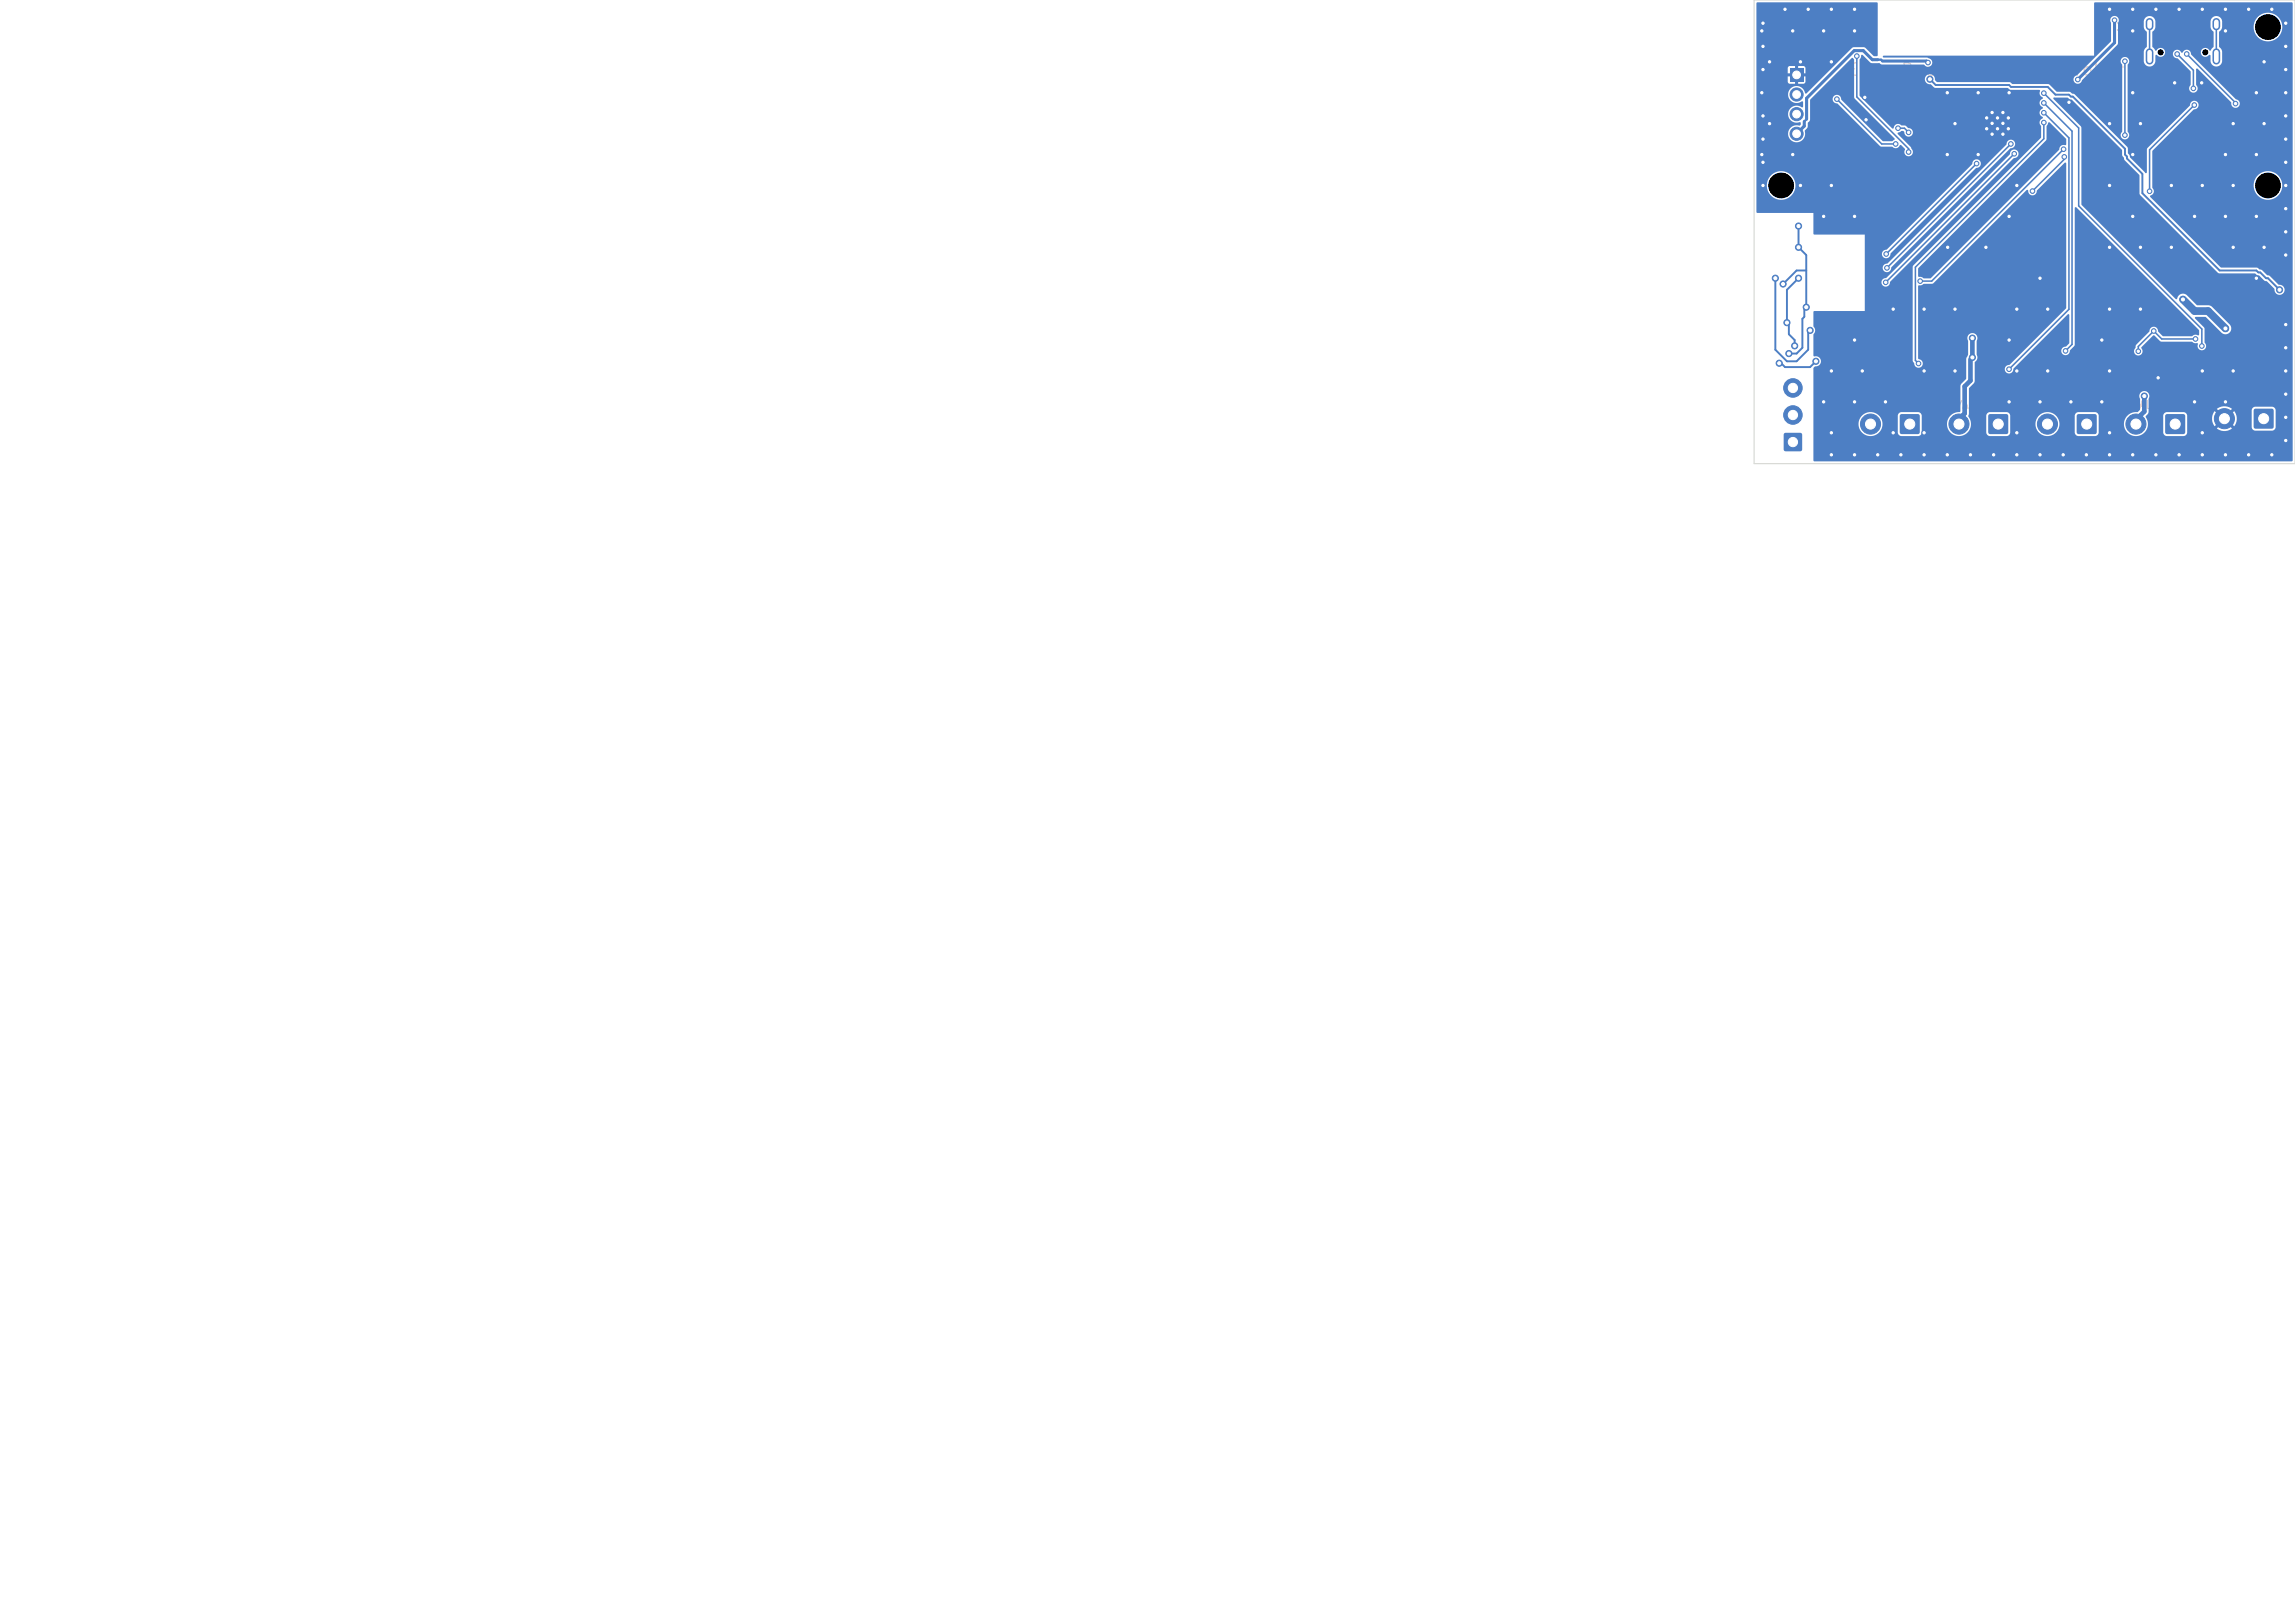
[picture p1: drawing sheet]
<svg xmlns="http://www.w3.org/2000/svg" width="297mm" height="210mm" viewBox="0 0 297 210" stroke-linecap="round" stroke-linejoin="round" font-family="sans-serif">
<defs><g id="words">
<text font-size="1.6" fill="#e8b2a7" x="238.9" y="10.2">Eden Rock Custom Controller</text>
<g font-size="1" fill="#e8b2a7">
<text x="273.8" y="4.3">3V3</text>
<text x="235.9" y="48.1">RS485</text>
<text x="241.5" y="53.1">VALVE 4</text>
<text x="253" y="53.1">VALVE 3</text>
<text x="264.4" y="53.1">VALVE 2</text>
<text x="275.9" y="53.1">VALVE 1</text>
<text x="286.4" y="52.4">12V INPUT</text>
</g>
</g></defs>
<path d="M291.7 52.9h.2h2.1h.2v.2v2.1v.2l-.2 .1h-2.1l-.2-.1-.1-.2v-2.1z" fill="#4d7fc4"/>
<circle cx="287.9" cy="54.2" r="1.3" fill="#4d7fc4" stroke="#4d7fc4" stroke-width=".13"/>
<path d="M231.7 8.8h1.7v1.7h-1.7z" fill="#4d7fc4"/>
<g fill="#4d7fc4" stroke="#4d7fc4" stroke-width=".13">
<circle cx="232.5" cy="12.2" r=".85"/>
<circle cx="232.5" cy="14.8" r=".85"/>
<circle cx="232.5" cy="17.3" r=".85"/>
</g>
<path d="M278.2 2.8v.6M278.2 6.8v1.1M286.8 2.8v.6M286.8 6.8v1.1" fill="none" stroke="#4d7fc4" stroke-width="1"/>
<path d="M268.8 53.6h.2h2.1h.2v.2v2.1v.2l-.2 .1h-2.1l-.2-.1-.1-.2v-2.1z" fill="#4d7fc4"/>
<circle cx="265" cy="54.9" r="1.3" fill="#4d7fc4" stroke="#4d7fc4" stroke-width=".13"/>
<path d="M280.3 53.6h.1h2.1h.2l.1 .2v2.1l-.1 .2-.2 .1h-2.1l-.1-.1-.1-.2v-2.1z" fill="#4d7fc4"/>
<circle cx="276.4" cy="54.9" r="1.3" fill="#4d7fc4" stroke="#4d7fc4" stroke-width=".13"/>
<path d="M245.9 53.6h.2h2.1h.2v.2v2.1v.2l-.2 .1h-2.1l-.2-.1-.1-.2v-2.1z" fill="#4d7fc4"/>
<circle cx="242.1" cy="54.9" r="1.3" fill="#4d7fc4" stroke="#4d7fc4" stroke-width=".13"/>
<path d="M257.4 53.6h.1h2.1h.2l.1 .2v2.1l-.1 .2-.2 .1h-2.1l-.1-.1-.1-.2v-2.1z" fill="#4d7fc4"/>
<circle cx="253.5" cy="54.9" r="1.3" fill="#4d7fc4" stroke="#4d7fc4" stroke-width=".13"/>
<path d="M230.9 56.1l.2-.1h1.9l.2 .1v.2v1.9v.1l-.2 .1h-1.9l-.2-.1-.1-.1v-1.9z" fill="#4d7fc4"/>
<g fill="#4d7fc4" stroke="#4d7fc4" stroke-width=".13">
<circle cx="232" cy="53.7" r="1.2"/>
<circle cx="232" cy="50.2" r="1.2"/>
<circle cx="259.9" cy="15.3" r=".35"/>
<circle cx="259.9" cy="16.7" r=".35"/>
<circle cx="259.2" cy="14.6" r=".35"/>
<circle cx="259.2" cy="16" r=".35"/>
<circle cx="259.2" cy="17.4" r=".35"/>
<circle cx="258.5" cy="15.3" r=".35"/>
<circle cx="258.5" cy="16.7" r=".35"/>
<circle cx="257.8" cy="14.6" r=".35"/>
<circle cx="257.8" cy="16" r=".35"/>
<circle cx="257.8" cy="17.4" r=".35"/>
<circle cx="257.1" cy="15.3" r=".35"/>
<circle cx="257.1" cy="16.7" r=".35"/>
<circle cx="264.5" cy="15.9" r=".3"/>
<circle cx="248.3" cy="47" r=".3"/>
<circle cx="240" cy="58.9" r=".3"/>
<circle cx="256" cy="12" r=".3"/>
<circle cx="272" cy="44" r=".3"/>
<circle cx="228.2" cy="9" r=".3"/>
<circle cx="295.8" cy="18" r=".3"/>
<circle cx="237" cy="58.9" r=".3"/>
<circle cx="295.8" cy="45" r=".3"/>
<circle cx="277" cy="16" r=".3"/>
<circle cx="249" cy="40" r=".3"/>
<circle cx="281" cy="32" r=".3"/>
<circle cx="240" cy="44" r=".3"/>
<circle cx="261" cy="40" r=".3"/>
<circle cx="273" cy="56" r=".3"/>
<circle cx="257" cy="32" r=".3"/>
<circle cx="277" cy="32" r=".3"/>
<circle cx="261" cy="24" r=".3"/>
<circle cx="291" cy="58.9" r=".3"/>
<circle cx="294" cy="58.9" r=".3"/>
<circle cx="252" cy="12" r=".3"/>
<circle cx="270" cy="58.9" r=".3"/>
<circle cx="273" cy="16" r=".3"/>
<circle cx="265" cy="48" r=".3"/>
<circle cx="233" cy="24" r=".3"/>
<circle cx="279.3" cy="48.9" r=".3"/>
<circle cx="273" cy="32" r=".3"/>
<circle cx="292" cy="28" r=".3"/>
<circle cx="232" cy="4" r=".3"/>
<circle cx="228.2" cy="6" r=".3"/>
<circle cx="237" cy="1.2" r=".3"/>
<circle cx="295.8" cy="48" r=".3"/>
<circle cx="240" cy="4" r=".3"/>
<circle cx="232" cy="20" r=".3"/>
<circle cx="228.2" cy="24" r=".3"/>
<circle cx="292" cy="36" r=".3"/>
<circle cx="253" cy="48" r=".3"/>
<circle cx="276" cy="4" r=".3"/>
<circle cx="240" cy="52" r=".3"/>
<circle cx="279" cy="1.2" r=".3"/>
<circle cx="292" cy="20" r=".3"/>
<circle cx="295.8" cy="9" r=".3"/>
<circle cx="265" cy="40" r=".3"/>
<circle cx="289" cy="32" r=".3"/>
<circle cx="288" cy="58.9" r=".3"/>
<circle cx="295.8" cy="57" r=".3"/>
<circle cx="246" cy="58.9" r=".3"/>
<circle cx="293" cy="16" r=".3"/>
<circle cx="228.2" cy="15" r=".3"/>
<circle cx="288" cy="20" r=".3"/>
<circle cx="252" cy="20" r=".3"/>
<circle cx="260" cy="52" r=".3"/>
<circle cx="284" cy="52" r=".3"/>
<circle cx="276" cy="12" r=".3"/>
<circle cx="273" cy="48" r=".3"/>
<circle cx="289" cy="16" r=".3"/>
<circle cx="236" cy="52" r=".3"/>
<circle cx="295.8" cy="3" r=".3"/>
<circle cx="256" cy="20" r=".3"/>
<circle cx="285" cy="1.2" r=".3"/>
<circle cx="276" cy="58.9" r=".3"/>
<circle cx="284" cy="28" r=".3"/>
<circle cx="264" cy="52" r=".3"/>
<circle cx="284.9" cy="10.7" r=".3"/>
<circle cx="276" cy="1.2" r=".3"/>
<circle cx="272" cy="52" r=".3"/>
<circle cx="234" cy="1.2" r=".3"/>
<circle cx="228" cy="12" r=".3"/>
<circle cx="268" cy="52" r=".3"/>
<circle cx="249" cy="58.9" r=".3"/>
<circle cx="237" cy="8" r=".3"/>
<circle cx="228" cy="4" r=".3"/>
<circle cx="264" cy="36" r=".3"/>
<circle cx="279" cy="58.9" r=".3"/>
<circle cx="285" cy="24" r=".3"/>
<circle cx="264" cy="58.9" r=".3"/>
<circle cx="252" cy="58.9" r=".3"/>
<circle cx="288" cy="4" r=".3"/>
<circle cx="281.4" cy="10.7" r=".3"/>
<circle cx="228.2" cy="21" r=".3"/>
<circle cx="236" cy="4" r=".3"/>
<circle cx="229" cy="16" r=".3"/>
<circle cx="295.8" cy="54" r=".3"/>
<circle cx="249" cy="48" r=".3"/>
<circle cx="282" cy="58.9" r=".3"/>
<circle cx="293" cy="32" r=".3"/>
<circle cx="240" cy="1.2" r=".3"/>
<circle cx="295.8" cy="6" r=".3"/>
<circle cx="240" cy="28" r=".3"/>
<circle cx="241.3" cy="12.6" r=".3"/>
<circle cx="249" cy="56" r=".3"/>
<circle cx="288" cy="52" r=".3"/>
<circle cx="241" cy="48" r=".3"/>
<circle cx="273" cy="40" r=".3"/>
<circle cx="282" cy="1.2" r=".3"/>
<circle cx="258" cy="58.9" r=".3"/>
<circle cx="273" cy="1.2" r=".3"/>
<circle cx="236" cy="28" r=".3"/>
<circle cx="260" cy="44" r=".3"/>
<circle cx="289" cy="48" r=".3"/>
<circle cx="276" cy="28" r=".3"/>
<circle cx="231" cy="1.2" r=".3"/>
<circle cx="289" cy="24" r=".3"/>
<circle cx="295.8" cy="12" r=".3"/>
<circle cx="295.8" cy="42" r=".3"/>
<circle cx="243" cy="58.9" r=".3"/>
<circle cx="288" cy="1.2" r=".3"/>
<circle cx="237" cy="24" r=".3"/>
<circle cx="260" cy="28" r=".3"/>
<circle cx="261" cy="48" r=".3"/>
<circle cx="273" cy="24" r=".3"/>
<circle cx="277" cy="40" r=".3"/>
<circle cx="261" cy="58.9" r=".3"/>
<circle cx="252.1" cy="32" r=".3"/>
<circle cx="244" cy="52" r=".3"/>
<circle cx="229" cy="8" r=".3"/>
<circle cx="285" cy="48" r=".3"/>
<circle cx="285" cy="56" r=".3"/>
<circle cx="261" cy="56" r=".3"/>
<circle cx="276" cy="20" r=".3"/>
<circle cx="288" cy="28" r=".3"/>
<circle cx="267.8" cy="13.2" r=".3"/>
<circle cx="295.8" cy="15" r=".3"/>
<circle cx="253" cy="40" r=".3"/>
<circle cx="294" cy="1.2" r=".3"/>
<circle cx="228" cy="20" r=".3"/>
<circle cx="295.8" cy="51" r=".3"/>
<circle cx="253" cy="16" r=".3"/>
<circle cx="295.8" cy="21" r=".3"/>
<circle cx="237" cy="48" r=".3"/>
<circle cx="245" cy="40" r=".3"/>
<circle cx="291" cy="1.2" r=".3"/>
<circle cx="237" cy="56" r=".3"/>
<circle cx="228.2" cy="18" r=".3"/>
<circle cx="255" cy="58.9" r=".3"/>
<circle cx="245" cy="56" r=".3"/>
<circle cx="293" cy="8" r=".3"/>
<circle cx="260" cy="12" r=".3"/>
<circle cx="241.5" cy="15.5" r=".3"/>
<circle cx="295.8" cy="24" r=".3"/>
<circle cx="295.8" cy="30" r=".3"/>
<circle cx="273" cy="58.9" r=".3"/>
<circle cx="295.8" cy="33" r=".3"/>
<circle cx="228.2" cy="3" r=".3"/>
<circle cx="281" cy="24" r=".3"/>
<circle cx="285" cy="58.9" r=".3"/>
<circle cx="292" cy="12" r=".3"/>
<circle cx="295.8" cy="27" r=".3"/>
<circle cx="233" cy="8" r=".3"/>
<circle cx="267" cy="58.9" r=".3"/>
<circle cx="268.9" cy="10.3" r=".3"/>
<circle cx="273.6" cy="2.6" r=".3"/>
<circle cx="249.5" cy="8.1" r=".3"/>
<circle cx="288" cy="42.5" r=".4"/>
<circle cx="282.5" cy="38.7" r=".4"/>
<circle cx="234.3" cy="42.7" r=".4"/>
<circle cx="229.8" cy="36" r=".4"/>
<circle cx="232.8" cy="36" r=".4"/>
<circle cx="231.3" cy="41.7" r=".4"/>
<circle cx="232.3" cy="44.7" r=".4"/>
<circle cx="235" cy="46.7" r=".4"/>
<circle cx="230.3" cy="47" r=".4"/>
<circle cx="264.5" cy="12.1" r=".3"/>
<circle cx="284.9" cy="44.8" r=".3"/>
<circle cx="278.7" cy="42.8" r=".3"/>
<circle cx="284.1" cy="43.9" r=".3"/>
<circle cx="276.7" cy="45.5" r=".3"/>
<circle cx="232.8" cy="32" r=".4"/>
<circle cx="232.8" cy="29.3" r=".4"/>
<circle cx="233.8" cy="39.7" r=".4"/>
<circle cx="231.5" cy="45.7" r=".4"/>
<circle cx="230.8" cy="36.8" r=".4"/>
<circle cx="255.3" cy="43.7" r=".4"/>
<circle cx="255.3" cy="46.3" r=".4"/>
<circle cx="249.8" cy="10.3" r=".4"/>
<circle cx="295" cy="37.5" r=".4"/>
<circle cx="245.6" cy="16.6" r=".3"/>
<circle cx="247" cy="17.1" r=".3"/>
<circle cx="267.1" cy="19.3" r=".3"/>
<circle cx="248.5" cy="36.4" r=".3"/>
<circle cx="283" cy="7" r=".3"/>
<circle cx="289.3" cy="13.4" r=".3"/>
<circle cx="281.8" cy="7" r=".3"/>
<circle cx="283.9" cy="11.4" r=".3"/>
<circle cx="244.1" cy="32.9" r=".3"/>
<circle cx="255.8" cy="21.2" r=".3"/>
<circle cx="260.2" cy="18.6" r=".3"/>
<circle cx="244.2" cy="34.7" r=".3"/>
<circle cx="260.7" cy="19.9" r=".3"/>
<circle cx="244" cy="36.5" r=".3"/>
<circle cx="267.3" cy="45.4" r=".3"/>
<circle cx="264.5" cy="13.3" r=".3"/>
<circle cx="278.2" cy="24.8" r=".3"/>
<circle cx="284" cy="13.6" r=".3"/>
<circle cx="277.5" cy="51.3" r=".4"/>
<circle cx="240.3" cy="7.3" r=".3"/>
<circle cx="247" cy="19.7" r=".3"/>
<circle cx="264.5" cy="14.6" r=".3"/>
<circle cx="260" cy="47.8" r=".3"/>
<circle cx="275" cy="17.5" r=".3"/>
<circle cx="263" cy="24.7" r=".3"/>
<circle cx="267.1" cy="20.3" r=".3"/>
<circle cx="275" cy="7.9" r=".3"/>
<circle cx="245.3" cy="18.6" r=".3"/>
<circle cx="237.7" cy="12.8" r=".3"/>
</g>
<g fill="none" stroke="#4d7fc4" stroke-width=".2">
<path d="M237.7 12.8l5.8 5.8h1.8M240.3 7.3v5.2l6.7 6.7v.5M245.6 16.6h.9l.5 .5M260.2 18.6l-16 16.1M260.7 19.9l-16.7 16.6M264.5 15.9v2.1l-16.6 16.6v12l.4 .4M264.5 12.1l4.5 4.5v10l15.9 16v2.2M264.5 13.3l3.6 3.7v27.6l-.8 .8M264.5 14.6l3.2 3.2v22.2l-7.7 7.8M267.1 19.3l-17.1 17.1h-1.5M275 7.9v9.6M278.2 3.1v4.2"/>
<path d="M281.8 7l2.1 2.1v2.3M283 7l6.3 6.3v.1M284 13.6l-5.8 5.8v5.4M286.8 3.1v4.2M255.8 21.2l-11.7 11.7M267.1 20.3v.3l-4.1 4.1M284.1 43.9h-4.3l-1.1-1.1-2 2v.7"/>
</g>
<path d="M233.8 15.4l-.3 .3M243 7.7h.4l.2 .2" fill="none" stroke="#4d7fc4" stroke-width=".3"/>
<path d="M233.5 15.7v.6l-1 1M243 7.7h-.7l-1.2-1.1h-1.1l-6.2 6.1v2.7M243.6 7.9h5.7l.2 .2M273.6 2.6v2.9l-4.7 4.8" fill="none" stroke="#4d7fc4" stroke-width=".4"/>
<path d="M282.5 38.8l1.5 1.5h1.8l2.2 2.2" fill="none" stroke="#4d7fc4" stroke-width="1"/>
<path d="M249.8 10.3l.7 .7h9.5l.3 .3h4.7l1 1h1.8l.2 .2h.3l6.7 6.8v.7l.3 .3v.2l2 2v2.5l10 10h4.7l.3 .3h.2l.8 .7h.2l1.5 1.5M229.8 36v9.3l1.5 1.5h1.2l1.5-1.5v-2.3l.3-.2M232.8 36l-1.5 1.5v4.3M232.8 29.3v2.7M233 32.3l.8 .7v6.8M233.8 35h-1.3l-1.7 1.8M231.5 42v1.3l.8 .7v.8M233.5 40v1l-.2 .3v3.7l-.8 .8h-1M235 46.8l-.7 .7h-3.3l-.5-.5h-.2" fill="none" stroke="#4d7fc4" stroke-width=".25"/>
<path d="M255 46.5v2.8l-.7 .7v3.5l-.3 .3v.6l-.5 .5M255.3 43.8v2.5M277.5 51.3v2l-.5 .5v.5l-.6 .6" fill="none" stroke="#4d7fc4" stroke-width=".6"/>
<g fill="#4d7fc4">
<path d="M265.1 15.9l.2-.1 2.1 2.1v.8a.72 .72 0 0 0-.9 .4v.3l-16.6 16.6h-1l-.2-.1-.5-.1 .1-1.1 16.5-16.5 .1-1.9z"/>
<path d="M227.4 .3l15.6 .1v6.8l-.1 .1-.4-.1-1.2-1.1h-1.4l-.2 .1-2.6 2.6h-3.4l-.3-.3h-.7v.7h-.4v-.7l-.8 .1-.1 .2v.7h.6v.4h-.6v.7l.2 .2h.7v-.6h.4v.6h.8l.1-.2 .1-.7h-.7v-.4h.7v-.7h3.4l-3.4 3.3a1.17 1.17 0 0 0-.8-.9 1.17 1.17 0 0 0-1.2 .3 1.14 1.14 0 0 0 .1 1.5 1.14 1.14 0 0 0 1.5 .1v.7l-.1 .1a1.12 1.12 0 0 0-1.8 .7 1.12 1.12 0 0 0 1.6 1.2v.3a.48 .48 0 0 1-.6 .1 1.11 1.11 0 0 0-1 1.3 1.11 1.11 0 0 0 1.4 .9 1.11 1.11 0 0 0 .8-1.5l.3-.4 .1-.6 .2-.4 .1-2.6 5.4-5.4 .2 .2 .1 5 5.2 5.2v.2l-.4 .2-1.2-.1-5.3-5.3a.57 .57 0 0 0-.6-.6 .57 .57 0 0 0-.6 .6 .57 .57 0 0 0 .7 .5l5.5 5.5 1.6 .1a.62 .62 0 0 0 1-.2l.6 .5a.64 .64 0 0 0 .6 .9 .59 .59 0 0 0 .4-.4 .59 .59 0 0 0-.2-.6v-.2l-1.7-1.7v-.1l.2-.1a.35 .35 0 0 1 .5-.2 .35 .35 0 0 1 .2 .4 .56 .56 0 0 0 .7 .3 .56 .56 0 0 0 .3-.6 .56 .56 0 0 0-.6-.5l-.3-.2-.5-.1a.64 .64 0 0 0-.7-.1 .64 .64 0 0 0-.4 .5h-.1l-4.2-4.2-.1-4.7 .2-.2a.25 .25 0 0 1 .3-.4l.9 1 .2 .1h1l.4 .2h5.3a.59 .59 0 0 0 1.1 0 .59 .59 0 0 0-.5-.9l-5.7-.1a.12 .12 0 0 1-.1-.1 .12 .12 0 0 1 .1-.1h27.2v-6.8l.1-.1h25.5l.1 .1v3h-1.3l-.1-.3a1.85 1.85 0 0 0-2-1.4 1.85 1.85 0 0 0-1.6 1.8h-4.1v-.7a.75 .75 0 0 0-.8-.7 .75 .75 0 0 0-.7 .7v.8l.4 .6v1.8l-.5 .6a.7 .7 0 0 0-1-.3 .58 .58 0 0 0 0 .9 .58 .58 0 0 0 .9-.1h.1l.1 .1a1.28 1.28 0 0 0 .1 1.1 .75 .75 0 0 0 .8 .3 .75 .75 0 0 0 .6-.7v-1.2l-.1-.3-.3-.4v-1.8l.3-.4 .1-.3h4.1v.1a1.85 1.85 0 0 0 1.9 1.8 1.85 1.85 0 0 0 1.8-2h1.3v9.9h-6.8l-.3-.3-.3-.2-5.7-5.7a.61 .61 0 0 0-.5-.7 .61 .61 0 0 0-.7 .4 .77 .77 0 0 0-.8-.3l-.3 .2h-1.1l-.1-.1a.66 .66 0 0 0-1.1 0l-.5-.6v-1.8l.4-.6v-1a.75 .75 0 0 0-.7-.5 .75 .75 0 0 0-.7 .4h-3.3v-.1a.56 .56 0 0 0-.8-.3 .56 .56 0 0 0-.2 .9v2.4l-4.4 4.3a.57 .57 0 0 0-.5 .6 .57 .57 0 0 0 .6 .5 .57 .57 0 0 0 .6-.4l4.5-4.6 .1-.2v-2.6l.1-.5h3.3v1.1l.3 .6v1.8l-.3 .5-.1 1.4h-1.9a.57 .57 0 0 0-.8-.4 .57 .57 0 0 0-.1 .9v8.6a.57 .57 0 0 0 0 .9 .57 .57 0 0 0 .8-.1 .57 .57 0 0 0-.1-.8v-8.6l.2-.3v-.2h1.9a.75 .75 0 0 0 .7 .7 .75 .75 0 0 0 .8-.7v-.7a.3 .3 0 0 1 .5 .1 .58 .58 0 0 0 .8-.6l1.1 .1a.59 .59 0 0 0 .5 .8l1.7 1.6v1.8a.58 .58 0 0 0-.1 .8 .58 .58 0 0 0 .9 0 .58 .58 0 0 0-.1-.8v-2l.1-.1 4.4 4.3a.58 .58 0 0 0 .5 .7 .58 .58 0 0 0 .7-.6h6.8v10.6h-1.3l-.1-.3a1.85 1.85 0 0 0-3-1 1.85 1.85 0 0 0 .5 3.1 1.85 1.85 0 0 0 2.6-1.8h1.3v13.7h-1v-.2a.75 .75 0 0 0-.9-.6l-1.1-1.1-.3-.1-.7-.7h-.3l-.3-.2-4.7-.1-9.1-9.1v-.2a.59 .59 0 0 0 .2-1v-4.8l5.4-5.3a.58 .58 0 0 0 .6-.6 .58 .58 0 0 0-.6-.6 .58 .58 0 0 0-.5 .7l-5.5 5.5-.1 .1v3l-.1 .1-2.1-2v-.3l-.2-.3-.1-.8-6.8-6.8-.3-.1-.3-.2h-1.7l-1.1-1h-4.6l-.4-.3h-9.4l-.3-.2a.68 .68 0 0 0-.6-.8 .68 .68 0 0 0-.7 .7 .68 .68 0 0 0 .8 .6l.6 .5h9.3l.4 .2 3.8 .1a.7 .7 0 0 0 .4 .9v.2a.59 .59 0 0 0-.5 .5 .59 .59 0 0 0 .5 .6v.1a.59 .59 0 0 0-.5 .6 .59 .59 0 0 0 .5 .6v.1a.61 .61 0 0 0-.3 1v1.5l-.7 .8h-2.6l-.1-.2a.58 .58 0 0 0-.6-.3 .58 .58 0 0 0-.5 .6l-2.3 2.4h-1a.58 .58 0 0 0-.6-.5 .58 .58 0 0 0-.5 .7l-2.6 2.6h-20.2a1.85 1.85 0 0 0-2.9-1.5 1.85 1.85 0 0 0 0 3.2 1.85 1.85 0 0 0 2.9-1.5v-.2h20.2l-8.4 8.4a.57 .57 0 0 0-.7 .6 .57 .57 0 0 0 .7 .5 .57 .57 0 0 0 .5-.6l11-11.1a.59 .59 0 0 0 .6-.6h1l-13 13a.57 .57 0 0 0-.7 .6 .57 .57 0 0 0 .7 .5 .57 .57 0 0 0 .5-.6l15.4-15.4a.59 .59 0 0 0 .6-.6h2.6l-1.3 1.2h-.9v-.1a.58 .58 0 0 0-.7-.3 .58 .58 0 0 0-.4 .6l-16 16a.57 .57 0 0 0-.6 .5 .57 .57 0 0 0 .6 .6 .57 .57 0 0 0 .5-.7l16-15.9a.58 .58 0 0 0 .6-.7h.9l-14.6 14.6v12.3l.2 .3a.57 .57 0 0 0 .6 .6 .57 .57 0 0 0 .5-.6 .57 .57 0 0 0-.6-.6l.1-9.4 .4-.1 .3-.2h1.2l12.1-12.1h.2a.58 .58 0 0 0 .5 .7 .58 .58 0 0 0 .6-.7l3.6-3.5h.2v18.8l-3.9 3.9h-7.6v-.1a.66 .66 0 0 0-.9-.6 .66 .66 0 0 0-.3 1v1.8l-.2 .5-.1 2.6-.6 .7-.1 .2-.1 3.4-.7 .1-.5 .4h-3.7l-.1-.3-.3-.2h-2.3l-.3 .2-.1 .2v1.1h-2a1.56 1.56 0 0 0-2.3-1.3 1.56 1.56 0 0 0 0 2.7 1.56 1.56 0 0 0 2.3-1.2v-.2h2v1.2l.3 .4h2.4l.3-.1 .1-.3v-2.2h3.7l-.1 .1a1.56 1.56 0 0 0 .2 2.1 1.56 1.56 0 0 0 2.1 0 1.56 1.56 0 0 0 .1-2.2l.1-.2v-3.3l.6-.7 .2-.3v-2.5a.72 .72 0 0 0 .2-.9v-1.8l.1-.3h7.6l-3.4 3.4a.58 .58 0 0 0-.7 .5 .58 .58 0 0 0 .6 .6 .58 .58 0 0 0 .6-.6l7.1-7.1 .1 .2v3.6l-.4 .4a.58 .58 0 0 0-.7 .6 .58 .58 0 0 0 .6 .6 .58 .58 0 0 0 .6-.7l.6-.7v-17.7l.1-.1 16 15.9v.6l-.2 .1a.66 .66 0 0 0-.8 .1h-3.7l-.6-.6a.59 .59 0 0 0-.6-.6 .59 .59 0 0 0-.6 .6l-1.7 1.7v.4a.58 .58 0 0 0-.1 .8 .58 .58 0 0 0 .9 0 .58 .58 0 0 0-.1-.8l1.6-1.6 1 .8h4a.7 .7 0 0 0 .7 .2v.1a.57 .57 0 0 0 .2 .7 .57 .57 0 0 0 .7 0 .62 .62 0 0 0 0-.9v-1.9l-1.2-1.2v-.2h1.4l2.1 2.2a.75 .75 0 0 0 1-.2 .75 .75 0 0 0 0-1l-2.4-2.3-.4-.2h-1.5l-1.4-1.4a.84 .84 0 0 0-1.2 .6h-.1l-12.2-12.2v-10l-.1-.2-3.5-3.5v-.2h1.8l.3 .2 .2 .1 6.5 6.5 .1 .7 .2 .3 .1 .3 1.9 1.9v2.4l.1 .2 10 10.1 .2 .1h4.6l.3 .2 .3 .1 .6 .6 .4 .1 .9 1a.67 .67 0 0 0 .6 .7 .67 .67 0 0 0 .8-.5h1v13.7h-18.5v-.1a.66 .66 0 0 0-.9-.6 .66 .66 0 0 0-.3 1l-.1 1.4-.3 .3a1.52 1.52 0 0 0-1.3 .5h-3.7l-.1-.3-.3-.2h-2.2l-.4 .2-.1 .2v1.1h-2v-.3a1.55 1.55 0 0 0-2.6-.7h-3.8l-.1-.3-.2-.2h-2.4l-.2 .2-.1 .2v2.3l.1 .3 .2 .1h2.4l.2-.1 .1-.3v-2.2h3.8a1.55 1.55 0 0 0 .5 2.5 1.55 1.55 0 0 0 2.1-1.5h2v1.2l.1 .3 .3 .1h2.3l.3-.1 .1-.3v-2.2h3.7a1.56 1.56 0 0 0 0 2.1 1.56 1.56 0 0 0 2.2 .1 1.56 1.56 0 0 0 .2-2.1l.4-.6v-1.7l.1-.3h18.5v1.8h-2.2l-.1-.3-.4-.2h-2.2l-.3 .2-.1 .2v1h-1.9l-.2-.4-.2-.4-.7 .7-.2-.3 .6-.7-.1-.1a1.59 1.59 0 0 0-1.8 .1l.7 .7-.3 .3-.7-.7-.3 .6h-3.3l-.1-.3-.2-.2-2.5 .1-.3 .4v2.2l.2 .3 .2 .1h2.5l.2-.4v-2.2h3.3v.7l.3 .7 .7-.7 .3 .3-.7 .6a1.59 1.59 0 0 0 1.9 0l-.6-.6 .2-.3 .7 .7 .3-.7 .1-.5h1.9v1.3l.3 .4h2.4l.3-.1 .1-.3v-2.2h2.2v6.5l-.1 .1h-61.8l-.1-.1v-11.9l.1-.3a.69 .69 0 0 0 .9-.7 .69 .69 0 0 0-1-.6v-.1v-2.7a.74 .74 0 0 0 0-1.1v-1.9l6.6-.1v-9.8l-6.6-.1v-.1v-2.6l-7.4-.1z"/>
</g>
<path d="M227 0h70v60h-70z" fill="none" stroke="#d0d2cd" stroke-width=".13"/>
<g fill="#fff" stroke="#fff" stroke-width=".13">
<circle cx="264.5" cy="15.9" r=".15"/>
<circle cx="248.3" cy="47" r=".15"/>
<circle cx="240" cy="58.8" r=".15"/>
<circle cx="256" cy="12" r=".15"/>
<circle cx="272" cy="44" r=".15"/>
<circle cx="228.2" cy="9" r=".15"/>
<circle cx="295.8" cy="18" r=".15"/>
<circle cx="237" cy="58.8" r=".15"/>
<circle cx="295.8" cy="45" r=".15"/>
<circle cx="277" cy="16" r=".15"/>
<circle cx="249" cy="40" r=".15"/>
<circle cx="281" cy="32" r=".15"/>
<circle cx="240" cy="44" r=".15"/>
<circle cx="261" cy="40" r=".15"/>
<circle cx="273" cy="56" r=".15"/>
<circle cx="257" cy="32" r=".15"/>
<circle cx="277" cy="32" r=".15"/>
<circle cx="261" cy="24" r=".15"/>
<circle cx="291" cy="58.8" r=".15"/>
<circle cx="294" cy="58.8" r=".15"/>
<circle cx="252" cy="12" r=".15"/>
<circle cx="270" cy="58.8" r=".15"/>
<circle cx="273" cy="16" r=".15"/>
<circle cx="265" cy="48" r=".15"/>
<circle cx="233" cy="24" r=".15"/>
<circle cx="279.3" cy="48.9" r=".15"/>
<circle cx="273" cy="32" r=".15"/>
<circle cx="292" cy="28" r=".15"/>
<circle cx="232" cy="4" r=".15"/>
<circle cx="228.2" cy="6" r=".15"/>
<circle cx="237" cy="1.2" r=".15"/>
<circle cx="295.8" cy="48" r=".15"/>
<circle cx="240" cy="4" r=".15"/>
<circle cx="232" cy="20" r=".15"/>
<circle cx="228.2" cy="24" r=".15"/>
<circle cx="292" cy="36" r=".15"/>
<circle cx="253" cy="48" r=".15"/>
<circle cx="276" cy="4" r=".15"/>
<circle cx="240" cy="52" r=".15"/>
<circle cx="279" cy="1.2" r=".15"/>
<circle cx="292" cy="20" r=".15"/>
<circle cx="295.8" cy="9" r=".15"/>
<circle cx="265" cy="40" r=".15"/>
<circle cx="289" cy="32" r=".15"/>
<circle cx="288" cy="58.8" r=".15"/>
<circle cx="295.8" cy="57" r=".15"/>
<circle cx="246" cy="58.8" r=".15"/>
<circle cx="293" cy="16" r=".15"/>
<circle cx="228.2" cy="15" r=".15"/>
<circle cx="288" cy="20" r=".15"/>
<circle cx="252" cy="20" r=".15"/>
<circle cx="260" cy="52" r=".15"/>
<circle cx="284" cy="52" r=".15"/>
<circle cx="276" cy="12" r=".15"/>
<circle cx="273" cy="48" r=".15"/>
<circle cx="289" cy="16" r=".15"/>
<circle cx="236" cy="52" r=".15"/>
<circle cx="295.8" cy="3" r=".15"/>
<circle cx="256" cy="20" r=".15"/>
<circle cx="285" cy="1.2" r=".15"/>
<circle cx="276" cy="58.8" r=".15"/>
<circle cx="284" cy="28" r=".15"/>
<circle cx="264" cy="52" r=".15"/>
<circle cx="284.9" cy="10.7" r=".15"/>
<circle cx="276" cy="1.2" r=".15"/>
<circle cx="272" cy="52" r=".15"/>
<circle cx="234" cy="1.2" r=".15"/>
<circle cx="228" cy="12" r=".15"/>
<circle cx="268" cy="52" r=".15"/>
<circle cx="249" cy="58.8" r=".15"/>
<circle cx="237" cy="8" r=".15"/>
<circle cx="228" cy="4" r=".15"/>
<circle cx="264" cy="36" r=".15"/>
<circle cx="279" cy="58.8" r=".15"/>
<circle cx="285" cy="24" r=".15"/>
<circle cx="264" cy="58.8" r=".15"/>
<circle cx="252" cy="58.8" r=".15"/>
<circle cx="288" cy="4" r=".15"/>
<circle cx="281.4" cy="10.7" r=".15"/>
<circle cx="228.2" cy="21" r=".15"/>
<circle cx="236" cy="4" r=".15"/>
<circle cx="229" cy="16" r=".15"/>
<circle cx="295.8" cy="54" r=".15"/>
<circle cx="249" cy="48" r=".15"/>
<circle cx="282" cy="58.9" r=".15"/>
<circle cx="293" cy="32" r=".15"/>
<circle cx="240" cy="1.2" r=".15"/>
<circle cx="295.8" cy="6" r=".15"/>
<circle cx="240" cy="28" r=".15"/>
<circle cx="241.3" cy="12.6" r=".15"/>
<circle cx="249" cy="56" r=".15"/>
<circle cx="288" cy="52" r=".15"/>
<circle cx="241" cy="48" r=".15"/>
<circle cx="273" cy="40" r=".15"/>
<circle cx="282" cy="1.2" r=".15"/>
<circle cx="258" cy="58.8" r=".15"/>
<circle cx="273" cy="1.2" r=".15"/>
<circle cx="236" cy="28" r=".15"/>
<circle cx="260" cy="44" r=".15"/>
<circle cx="289" cy="48" r=".15"/>
<circle cx="276" cy="28" r=".15"/>
<circle cx="231" cy="1.2" r=".15"/>
<circle cx="289" cy="24" r=".15"/>
<circle cx="295.8" cy="12" r=".15"/>
<circle cx="295.8" cy="42" r=".15"/>
<circle cx="243" cy="58.8" r=".15"/>
<circle cx="288" cy="1.2" r=".15"/>
<circle cx="237" cy="24" r=".15"/>
<circle cx="260" cy="28" r=".15"/>
<circle cx="261" cy="48" r=".15"/>
<circle cx="273" cy="24" r=".15"/>
<circle cx="277" cy="40" r=".15"/>
<circle cx="261" cy="58.8" r=".15"/>
<circle cx="252.1" cy="32" r=".15"/>
<circle cx="244" cy="52" r=".15"/>
<circle cx="229" cy="8" r=".15"/>
<circle cx="285" cy="48" r=".15"/>
<circle cx="285" cy="56" r=".15"/>
<circle cx="261" cy="56" r=".15"/>
<circle cx="276" cy="20" r=".15"/>
<circle cx="288" cy="28" r=".15"/>
<circle cx="267.8" cy="13.2" r=".15"/>
<circle cx="295.8" cy="15" r=".15"/>
<circle cx="253" cy="40" r=".15"/>
<circle cx="294" cy="1.2" r=".15"/>
<circle cx="228" cy="20" r=".15"/>
<circle cx="295.8" cy="51" r=".15"/>
<circle cx="253" cy="16" r=".15"/>
<circle cx="295.8" cy="21" r=".15"/>
<circle cx="237" cy="48" r=".15"/>
<circle cx="245" cy="40" r=".15"/>
<circle cx="291" cy="1.2" r=".15"/>
<circle cx="237" cy="56" r=".15"/>
<circle cx="228.2" cy="18" r=".15"/>
<circle cx="255" cy="58.8" r=".15"/>
<circle cx="245" cy="56" r=".15"/>
<circle cx="293" cy="8" r=".15"/>
<circle cx="260" cy="12" r=".15"/>
<circle cx="241.5" cy="15.5" r=".15"/>
<circle cx="295.8" cy="24" r=".15"/>
<circle cx="295.8" cy="30" r=".15"/>
<circle cx="273" cy="58.8" r=".15"/>
<circle cx="295.8" cy="33" r=".15"/>
<circle cx="228.2" cy="3" r=".15"/>
<circle cx="281" cy="24" r=".15"/>
<circle cx="285" cy="58.8" r=".15"/>
<circle cx="292" cy="12" r=".15"/>
<circle cx="295.8" cy="27" r=".15"/>
<circle cx="233" cy="8" r=".15"/>
<circle cx="267" cy="58.8" r=".15"/>
<circle cx="268.9" cy="10.3" r=".15"/>
<circle cx="273.6" cy="2.6" r=".15"/>
<circle cx="249.5" cy="8.1" r=".15"/>
<circle cx="288" cy="42.5" r=".2"/>
<circle cx="282.5" cy="38.7" r=".2"/>
<circle cx="234.3" cy="42.8" r=".2"/>
<circle cx="229.8" cy="36" r=".2"/>
<circle cx="232.8" cy="36" r=".2"/>
<circle cx="231.3" cy="41.8" r=".2"/>
<circle cx="232.3" cy="44.8" r=".2"/>
<circle cx="235" cy="46.8" r=".2"/>
<circle cx="230.3" cy="47" r=".2"/>
<circle cx="264.5" cy="12" r=".15"/>
<circle cx="284.9" cy="44.8" r=".15"/>
<circle cx="278.7" cy="42.8" r=".15"/>
<circle cx="284.1" cy="43.9" r=".15"/>
<circle cx="276.7" cy="45.5" r=".15"/>
<circle cx="232.8" cy="32" r=".2"/>
<circle cx="232.8" cy="29.2" r=".2"/>
<circle cx="233.8" cy="39.8" r=".2"/>
<circle cx="231.5" cy="45.8" r=".2"/>
<circle cx="230.8" cy="36.8" r=".2"/>
<circle cx="255.3" cy="43.8" r=".2"/>
<circle cx="255.3" cy="46.3" r=".2"/>
<circle cx="249.8" cy="10.3" r=".2"/>
<circle cx="295" cy="37.5" r=".2"/>
<circle cx="245.6" cy="16.6" r=".15"/>
<circle cx="247" cy="17.1" r=".15"/>
<circle cx="267.1" cy="19.3" r=".15"/>
<circle cx="248.5" cy="36.4" r=".15"/>
<circle cx="283" cy="7" r=".15"/>
<circle cx="289.3" cy="13.4" r=".15"/>
<circle cx="281.8" cy="7" r=".15"/>
<circle cx="283.9" cy="11.4" r=".15"/>
<circle cx="244.1" cy="32.9" r=".15"/>
<circle cx="255.8" cy="21.2" r=".15"/>
<circle cx="260.2" cy="18.6" r=".15"/>
<circle cx="244.2" cy="34.7" r=".15"/>
<circle cx="260.7" cy="19.9" r=".15"/>
<circle cx="244" cy="36.5" r=".15"/>
<circle cx="267.3" cy="45.4" r=".15"/>
<circle cx="264.5" cy="13.3" r=".15"/>
<circle cx="278.2" cy="24.7" r=".15"/>
<circle cx="284" cy="13.6" r=".15"/>
<circle cx="277.5" cy="51.3" r=".2"/>
<circle cx="240.3" cy="7.3" r=".15"/>
<circle cx="247" cy="19.7" r=".15"/>
<circle cx="264.5" cy="14.6" r=".15"/>
<circle cx="260" cy="47.8" r=".15"/>
<circle cx="275" cy="17.5" r=".15"/>
<circle cx="263" cy="24.7" r=".15"/>
<circle cx="267.1" cy="20.3" r=".15"/>
<circle cx="275" cy="7.9" r=".15"/>
<circle cx="245.3" cy="18.6" r=".15"/>
<circle cx="237.7" cy="12.8" r=".15"/>
<circle cx="292.9" cy="54.2" r=".65"/>
<circle cx="287.9" cy="54.2" r=".65"/>
<circle cx="232.5" cy="9.7" r=".5"/>
<circle cx="232.5" cy="12.2" r=".5"/>
<circle cx="232.5" cy="14.8" r=".5"/>
<circle cx="232.5" cy="17.3" r=".5"/>
<circle cx="270" cy="54.9" r=".65"/>
<circle cx="265" cy="54.9" r=".65"/>
<circle cx="281.5" cy="54.9" r=".65"/>
<circle cx="276.4" cy="54.9" r=".65"/>
<circle cx="247.1" cy="54.9" r=".65"/>
<circle cx="242.1" cy="54.9" r=".65"/>
<circle cx="258.6" cy="54.9" r=".65"/>
<circle cx="253.5" cy="54.9" r=".65"/>
<circle cx="232" cy="57.2" r=".6"/>
<circle cx="232" cy="53.7" r=".6"/>
<circle cx="232" cy="50.2" r=".6"/>
<circle cx="259.9" cy="15.3" r=".15"/>
<circle cx="259.9" cy="16.7" r=".15"/>
<circle cx="259.2" cy="14.6" r=".15"/>
<circle cx="259.2" cy="16" r=".15"/>
<circle cx="259.2" cy="17.4" r=".15"/>
<circle cx="258.5" cy="15.3" r=".15"/>
<circle cx="258.5" cy="16.7" r=".15"/>
<circle cx="257.8" cy="14.6" r=".15"/>
<circle cx="257.8" cy="16" r=".15"/>
<circle cx="257.8" cy="17.4" r=".15"/>
<circle cx="257.1" cy="15.3" r=".15"/>
<circle cx="257.1" cy="16.7" r=".15"/>
</g>
<g fill="#000" stroke="#000" stroke-width=".13">
<circle cx="279.6" cy="6.8" r=".32"/>
<circle cx="285.4" cy="6.8" r=".33"/>
<circle cx="293.5" cy="3.5" r="1.6"/>
<circle cx="230.5" cy="24" r="1.6"/>
<circle cx="293.5" cy="24" r="1.6"/>
</g>
<path d="M278.2 2.8v.6M278.2 6.8v1.1M286.8 2.8v.6M286.8 6.8v1.1" fill="none" stroke="#fff" stroke-width=".6"/>
<use href="#words"/>
</svg>
